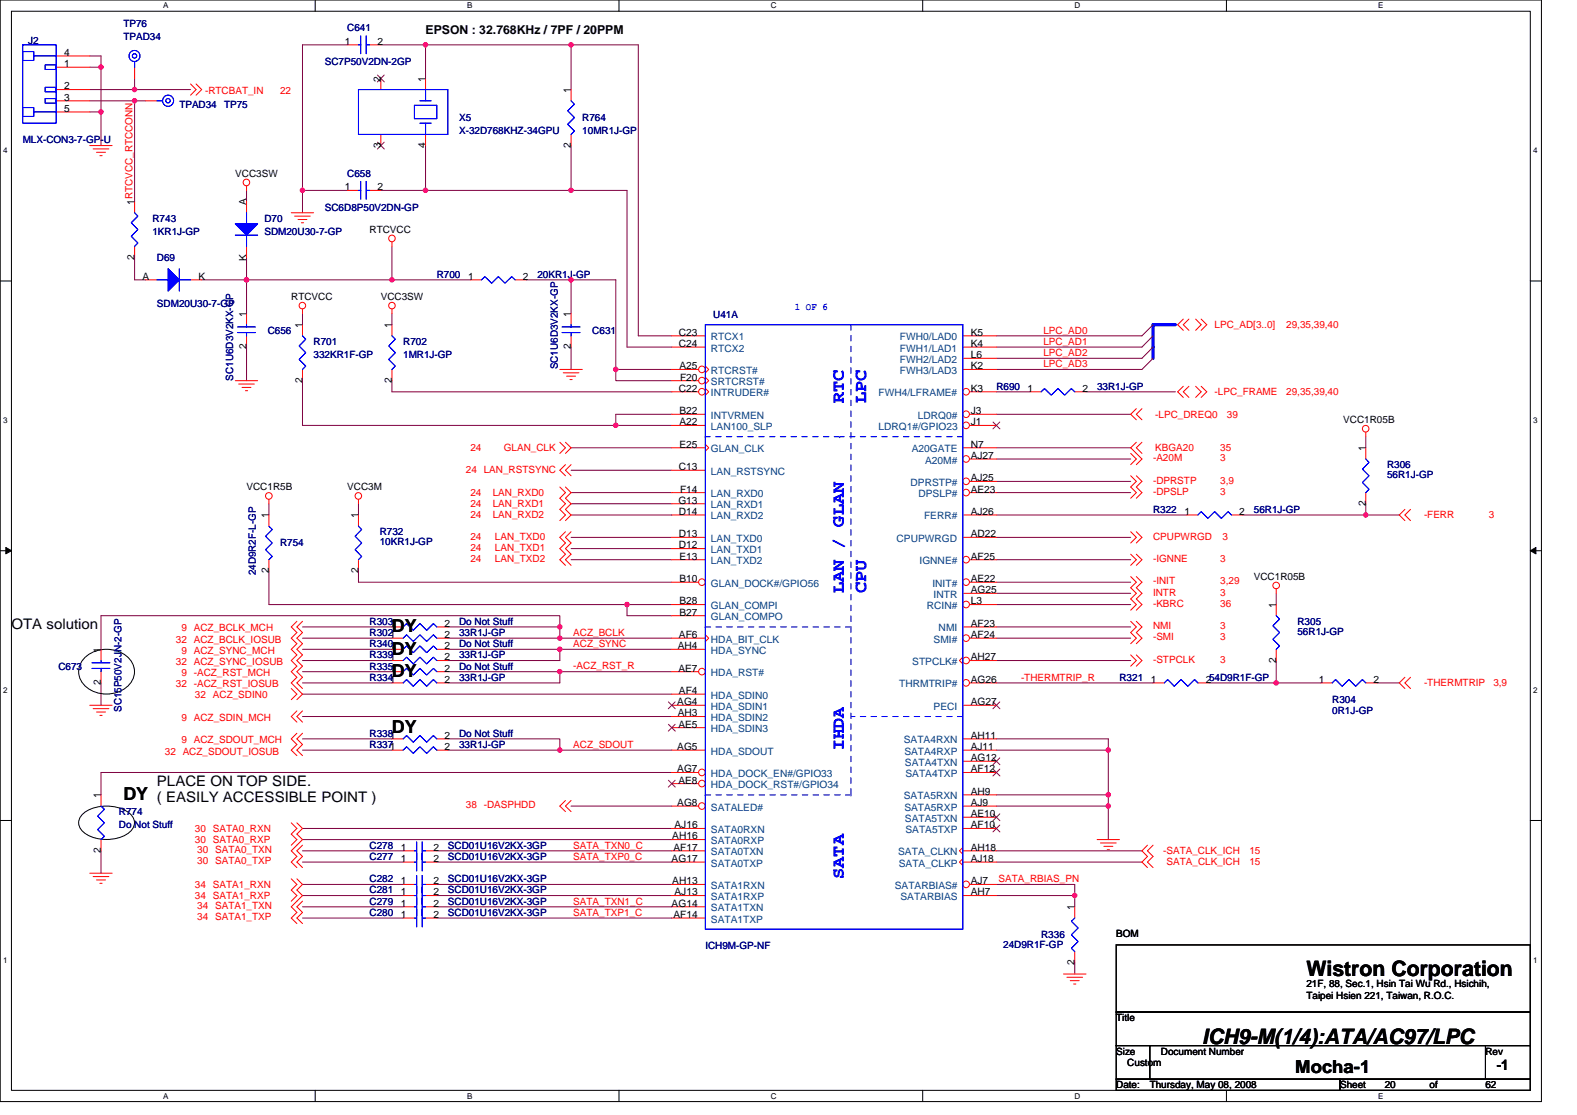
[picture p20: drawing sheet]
<svg xmlns="http://www.w3.org/2000/svg" width="297mm" height="210mm" viewBox="0 0 297 210" stroke-linecap="round" stroke-linejoin="round" font-family="sans-serif">
<defs><g id="words">
<g font-size="4">
<text x="246.1" y="183.8">Wistron Corporation</text>
<text x="226.5" y="196.6">ICH9-M(1/4):ATA/AC97/LPC</text>
</g>
<g font-size="3.4" fill="#00f">
<text x="158.9" y="75.9" transform="rotate(-90 158.9 75.9)">RTC</text>
<text x="163.1" y="75.9" transform="rotate(-90 163.1 75.9)">LPC</text>
<text x="158.9" y="111.7" transform="rotate(-90 158.9 111.7)">LAN / GLAN</text>
<text x="163.1" y="111.7" transform="rotate(-90 163.1 111.7)">CPU</text>
<text x="158.9" y="141.3" transform="rotate(-90 158.9 141.3)">IHDA</text>
<text x="158.9" y="165.5" transform="rotate(-90 158.9 165.5)">SATA</text>
</g>
<g font-size="3.4">
<text x="73.8" y="119.1">DY</text>
<text x="73.8" y="123.3">DY</text>
<text x="73.8" y="127.5">DY</text>
<text x="73.8" y="138">DY</text>
<text x="23.2" y="150.7">DY</text>
<text x="244" y="202.1">Mocha-1</text>
</g>
<g font-size="2.7">
<text x="2.2" y="118.4">OTA solution</text>
<text x="29.6" y="147.9">PLACE ON TOP SIDE.</text>
<text x="29.6" y="151.1">( EASILY ACCESSIBLE POINT )</text>
<text x="281.9" y="201.6">-1</text>
</g>
<text font-size="2.3" x="80.2" y="6.4">EPSON : 32.768KHz / 7PF / 20PPM</text>
<g font-size="1.9" fill="#000080">
<text x="23.2" y="5.1">TP76</text>
<text x="65.4" y="5.9">C641</text>
<text x="5.3" y="8.2">J2</text>
<text x="23.2" y="7.6">TPAD34</text>
<text x="61.2" y="12.2">SC7P50V2DN-2GP</text>
<text x="33.8" y="20.3">TPAD34</text>
<text x="42.2" y="20.3">TP75</text>
<text x="86.5" y="22.8">X5</text>
<text x="109.7" y="22.8">R764</text>
<text x="4.3" y="27">MLX-CON3-7-GP-U</text>
<text x="86.5" y="25.3">X-32D768KHZ-34GPU</text>
<text x="109.7" y="25.3">10MR1J-GP</text>
<text x="65.4" y="33.3">C658</text>
<text x="28.7" y="41.8">R743</text>
<text x="49.8" y="41.8">D70</text>
<text x="61.2" y="39.6">SC6D8P50V2DN-GP</text>
<text x="28.7" y="44.3">1KR1J-GP</text>
<text x="49.8" y="44.3">SDM20U30-7-GP</text>
<text x="29.6" y="49.1">D69</text>
<text x="82.3" y="52.3">R700</text>
<text x="101.2" y="52.3">20KR1J-GP</text>
<text x="29.6" y="57.8">SDM20U30-7-GP</text>
<text x="134.3" y="59.9">U41A</text>
<text x="50.4" y="62.8">C656</text>
<text x="59.1" y="64.9">R701</text>
<text x="75.9" y="64.9">R702</text>
<text x="111.6" y="62.8">C631</text>
<text x="43.9" y="71.7" transform="rotate(-90 43.9 71.7)">SC1U6D3V2KX-GP</text>
<text x="59.1" y="67.5">332KR1F-GP</text>
<text x="75.9" y="67.5">1MR1J-GP</text>
<text x="105.1" y="69.6" transform="rotate(-90 105.1 69.6)">SC1U6D3V2KX-GP</text>
<text x="187.7" y="73.4">R690</text>
<text x="206.6" y="73.4">33R1J-GP</text>
<text x="261.3" y="88.1">R306</text>
<text x="261.3" y="90">56R1J-GP</text>
<text x="71.5" y="100.8">R732</text>
<text x="217.2" y="96.6">R322</text>
<text x="236.2" y="96.6">56R1J-GP</text>
<text x="52.7" y="102.9">R754</text>
<text x="71.5" y="102.7">10KR1J-GP</text>
<text x="48.2" y="108.4" transform="rotate(-90 48.2 108.4)">24D9R2F-L-GP</text>
<text x="69.6" y="119.8">R3021</text>
<text x="69.6" y="117.6">R3031</text>
<text x="86.5" y="119.8">33R1J-GP</text>
<text x="86.5" y="117.6">Do Not Stuff</text>
<text x="244.4" y="117.6">R305</text>
<text x="244.4" y="119.5">56R1J-GP</text>
<text x="69.6" y="121.9">R3401</text>
<text x="69.6" y="124">R3391</text>
<text x="86.5" y="121.9">Do Not Stuff</text>
<text x="86.5" y="124">33R1J-GP</text>
<text x="11" y="126.1">C673</text>
<text x="69.6" y="128.2">R3341</text>
<text x="69.6" y="126.1">R3351</text>
<text x="86.5" y="128.2">33R1J-GP</text>
<text x="86.5" y="126.1">Do Not Stuff</text>
<text x="210.9" y="128.2">R321</text>
<text x="22.9" y="134.1" transform="rotate(-90 22.9 134.1)">SC15P50V2JN-2-GP</text>
<text x="250.9" y="132.4">R304</text>
<text x="250.9" y="134.5">0R1J-GP</text>
<text x="69.6" y="138.7">R3381</text>
<text x="69.6" y="140.8">R3371</text>
<text x="86.5" y="138.7">Do Not Stuff</text>
<text x="86.5" y="140.8">33R1J-GP</text>
<text x="22.4" y="153.5">R774</text>
<text x="22.4" y="156">Do Not Stuff</text>
<text x="69.6" y="161.9">C277</text>
<text x="69.6" y="159.8">C278</text>
<text x="84.4" y="161.9">SCD01U16V2KX-3GP</text>
<text x="84.4" y="159.8">SCD01U16V2KX-3GP</text>
<text x="69.6" y="166.1">C282</text>
<text x="84.4" y="166.1">SCD01U16V2KX-3GP</text>
<text x="69.6" y="170.3">C279</text>
<text x="69.6" y="172.5">C280</text>
<text x="69.6" y="168.3">C281</text>
<text x="84.4" y="170.3">SCD01U16V2KX-3GP</text>
<text x="84.4" y="172.5">SCD01U16V2KX-3GP</text>
<text x="84.4" y="168.3">SCD01U16V2KX-3GP</text>
<text x="132.9" y="178.8">ICH9M-GP-NF</text>
<text x="189" y="178.6">24D9R1F-GP</text>
<text x="196.1" y="176.7">R336</text>
</g>
<g font-size="1.9">
<text x="12.1" y="10.5">4</text>
<text x="65" y="8.4">1</text>
<text x="71.1" y="8.4">2</text>
<text x="12.1" y="12.6">1</text>
<text x="12.1" y="16.8">2</text>
<text x="71.7" y="15.4" transform="rotate(-90 71.7 15.4)">2</text>
<text x="80.1" y="15.4" transform="rotate(-90 80.1 15.4)">1</text>
<text x="107.5" y="17.5" transform="rotate(-90 107.5 17.5)">1</text>
<text x="12.1" y="19">3</text>
<text x="12.1" y="21.1">5</text>
<text x="71.7" y="27.9" transform="rotate(-90 71.7 27.9)">3</text>
<text x="80.1" y="27.9" transform="rotate(-90 80.1 27.9)">4</text>
<text x="107.5" y="27.9" transform="rotate(-90 107.5 27.9)">2</text>
<text x="44.3" y="33.3">VCC3SW</text>
<text x="65" y="35.8">1</text>
<text x="71.1" y="35.8">2</text>
<text x="25.3" y="38.6" transform="rotate(-90 25.3 38.6)">1RTCVCC_RTCCONN</text>
<text x="46.4" y="38.6" transform="rotate(-90 46.4 38.6)">A</text>
<text x="69.6" y="43.9">RTCVCC</text>
<text x="25.3" y="48.9" transform="rotate(-90 25.3 48.9)">2</text>
<text x="26.8" y="52.7">A</text>
<text x="37.4" y="52.7">K</text>
<text x="46.4" y="49.1" transform="rotate(-90 46.4 49.1)">K</text>
<text x="88.2" y="52.7">1</text>
<text x="98.5" y="52.7">2</text>
<text x="46.4" y="59.7" transform="rotate(-90 46.4 59.7)">1</text>
<text x="54.9" y="56.5">RTCVCC</text>
<text x="71.7" y="56.5">VCC3SW</text>
<text x="107.5" y="59.7" transform="rotate(-90 107.5 59.7)">1</text>
<text x="46.4" y="65.8" transform="rotate(-90 46.4 65.8)">2</text>
<text x="57" y="61.8" transform="rotate(-90 57 61.8)">1</text>
<text x="73.8" y="61.8" transform="rotate(-90 73.8 61.8)">1</text>
<text x="107.5" y="65.8" transform="rotate(-90 107.5 65.8)">2</text>
<text x="127.9" y="63.2">C23</text>
<text x="127.9" y="65.3">C24</text>
<text x="182.8" y="63.2">K5</text>
<text x="182.8" y="65.3">K4</text>
<text x="128" y="69.6">A25</text>
<text x="128.1" y="71.7">F20</text>
<text x="182.8" y="67.5">L6</text>
<text x="182.8" y="69.6">K2</text>
<text x="57" y="72.1" transform="rotate(-90 57 72.1)">2</text>
<text x="73.8" y="72.1" transform="rotate(-90 73.8 72.1)">2</text>
<text x="127.9" y="73.8">C22</text>
<text x="128" y="78">B22</text>
<text x="182.8" y="73.8">K3</text>
<text x="182.8" y="78">J3</text>
<text x="193.6" y="73.8">1</text>
<text x="203.9" y="73.8">2</text>
<text x="128" y="80.1">A22</text>
<text x="182.8" y="80.1">J1</text>
<text x="253" y="79.7">VCC1R05B</text>
<text x="127.9" y="88.5">C13</text>
<text x="128" y="84.3">E25</text>
<text x="182.8" y="84.3">N7</text>
<text x="182.8" y="86.4">AJ27</text>
<text x="257.2" y="85" transform="rotate(-90 257.2 85)">1</text>
<text x="46.4" y="92.4">VCC1R5B</text>
<text x="65.4" y="92.4">VCC3M</text>
<text x="127.8" y="94.8">G13</text>
<text x="128.1" y="92.8">F14</text>
<text x="182.8" y="92.8">AE23</text>
<text x="182.8" y="90.6">AJ25</text>
<text x="257.2" y="95.3" transform="rotate(-90 257.2 95.3)">2</text>
<text x="50.6" y="97.6" transform="rotate(-90 50.6 97.6)">1</text>
<text x="67.5" y="97.6" transform="rotate(-90 67.5 97.6)">1</text>
<text x="127.9" y="97">D14</text>
<text x="127.9" y="101.2">D13</text>
<text x="182.8" y="97">AJ26</text>
<text x="182.8" y="101.2">AD22</text>
<text x="223.1" y="97">1</text>
<text x="233.4" y="97">2</text>
<text x="50.6" y="107.9" transform="rotate(-90 50.6 107.9)">2</text>
<text x="67.5" y="107.9" transform="rotate(-90 67.5 107.9)">2</text>
<text x="127.9" y="103.3">D12</text>
<text x="128" y="105.4">E13</text>
<text x="182.8" y="105.4">AF25</text>
<text x="128" y="109.6">B10</text>
<text x="128" y="113.8">B28</text>
<text x="182.8" y="113.8">L3</text>
<text x="182.8" y="111.7">AG25</text>
<text x="182.8" y="109.6">AE22</text>
<text x="236.2" y="109.2">VCC1R05B</text>
<text x="83.8" y="118">2</text>
<text x="128" y="115.9">B27</text>
<text x="182.8" y="118">AF23</text>
<text x="240.4" y="114.5" transform="rotate(-90 240.4 114.5)">1</text>
<text x="19" y="122.9" transform="rotate(-90 19 122.9)">1</text>
<text x="83.8" y="122.3">2</text>
<text x="83.8" y="120.2">2</text>
<text x="83.8" y="124.4">2</text>
<text x="127.7" y="122.3">AH4</text>
<text x="127.9" y="120.2">AF6</text>
<text x="182.8" y="124.4">AH27</text>
<text x="182.8" y="120.2">AF24</text>
<text x="240.4" y="124.8" transform="rotate(-90 240.4 124.8)">2</text>
<text x="19" y="129" transform="rotate(-90 19 129)">2</text>
<text x="83.8" y="128.6">2</text>
<text x="83.8" y="126.5">2</text>
<text x="127.8" y="126.5">AE7</text>
<text x="127.9" y="130.7">AF4</text>
<text x="182.8" y="128.6">AG26</text>
<text x="216.8" y="128.6">1</text>
<text x="227.1" y="128.6">254D9R1F-GP</text>
<text x="248.4" y="128.6">1</text>
<text x="258.7" y="128.6">2</text>
<text x="127.6" y="132.8">AG4</text>
<text x="127.7" y="134.9">AH3</text>
<text x="127.8" y="137">AE5</text>
<text x="182.8" y="132.8">AG27</text>
<text x="83.8" y="139.1">2</text>
<text x="83.8" y="141.2">2</text>
<text x="127.6" y="141.2">AG5</text>
<text x="182.8" y="143.3">AG12</text>
<text x="182.8" y="141.2">AJ11</text>
<text x="182.8" y="139.1">AH11</text>
<text x="127.6" y="145.5">AG7</text>
<text x="127.8" y="147.6">AE8</text>
<text x="182.8" y="149.7">AH9</text>
<text x="182.8" y="145.5">AF12</text>
<text x="19" y="150.3" transform="rotate(-90 19 150.3)">1</text>
<text x="127" y="156">AJ16</text>
<text x="127.6" y="151.8">AG8</text>
<text x="182.8" y="153.9">AE10</text>
<text x="182.8" y="151.8">AJ9</text>
<text x="182.8" y="156">AF10</text>
<text x="19" y="160.7" transform="rotate(-90 19 160.7)">2</text>
<text x="75.5" y="160.2">1</text>
<text x="81.6" y="160.2">2</text>
<text x="126.6" y="158.1">AH16</text>
<text x="126.8" y="160.2">AF17</text>
<text x="182.8" y="160.2">AH18</text>
<text x="75.5" y="162.3">1</text>
<text x="75.5" y="166.5">1</text>
<text x="81.6" y="162.3">2</text>
<text x="81.6" y="166.5">2</text>
<text x="126.5" y="162.3">AG17</text>
<text x="126.6" y="166.5">AH13</text>
<text x="182.8" y="166.5">AJ7</text>
<text x="182.8" y="162.3">AJ18</text>
<text x="75.5" y="170.8">1</text>
<text x="75.5" y="172.9">1</text>
<text x="75.5" y="168.6">1</text>
<text x="81.6" y="170.8">2</text>
<text x="81.6" y="172.9">2</text>
<text x="81.6" y="168.6">2</text>
<text x="126.5" y="170.8">AG14</text>
<text x="126.8" y="172.9">AF14</text>
<text x="127" y="168.6">AJ13</text>
<text x="182.8" y="168.6">AH7</text>
<text x="202.4" y="171.4" transform="rotate(-90 202.4 171.4)">1</text>
<text x="210.2" y="176.5">BOM</text>
<text x="202.4" y="181.7" transform="rotate(-90 202.4 181.7)">2</text>
<text x="246.1" y="185.9">21F, 88, Sec.1, Hsin Tai Wu Rd., Hsichih,</text>
<text x="246.1" y="188.1">Taipei Hsien 221, Taiwan, R.O.C.</text>
<text x="210.2" y="192.3">Title</text>
<text x="210.2" y="198.6">Size</text>
<text x="212.3" y="200.7">Custom</text>
<text x="218.7" y="198.6">Document Number</text>
<text x="279.8" y="198.6">Rev</text>
<text x="210.2" y="204.9">Date:</text>
<text x="216.6" y="204.9">Thursday, May 08, 2008</text>
<text x="252.4" y="204.9">Sheet</text>
<text x="260.8" y="204.9">20</text>
<text x="269.3" y="204.9">of</text>
<text x="279.8" y="204.9">62</text>
</g>
<g font-size="1.9" fill="#f00">
<text x="38.6" y="17.7">-RTCBAT_IN</text>
<text x="52.7" y="17.7">22</text>
<text x="196.5" y="64.9">LPC_AD1</text>
<text x="196.5" y="62.8">LPC_AD0</text>
<text x="228.8" y="61.8">LPC_AD[3..0]</text>
<text x="242.3" y="61.8">29,35,39,40</text>
<text x="196.5" y="69.2">LPC_AD3</text>
<text x="196.5" y="67.1">LPC_AD2</text>
<text x="228.8" y="74.4">-LPC_FRAME</text>
<text x="242.3" y="74.4">29,35,39,40</text>
<text x="217.6" y="78.7">-LPC_DREQ0</text>
<text x="231.1" y="78.7">39</text>
<text x="87.8" y="89">24 LAN_RSTSYNC</text>
<text x="88.6" y="85">24</text>
<text x="94.9" y="85">GLAN_CLK</text>
<text x="217.2" y="86.9">-A20M</text>
<text x="217.6" y="85">KBGA20</text>
<text x="229.8" y="86.9">3</text>
<text x="229.8" y="85">35</text>
<text x="88.6" y="93.4">24</text>
<text x="88.6" y="95.5">24</text>
<text x="92.8" y="93.4">LAN_RXD0</text>
<text x="92.8" y="95.5">LAN_RXD1</text>
<text x="217.2" y="91.1">-DPRSTP</text>
<text x="217.2" y="93.2">-DPSLP</text>
<text x="229.8" y="93.2">3</text>
<text x="229.8" y="91.1">3,9</text>
<text x="88.6" y="97.6">24</text>
<text x="88.6" y="101.6">24</text>
<text x="92.8" y="97.6">LAN_RXD2</text>
<text x="93.2" y="101.6">LAN_TXD0</text>
<text x="217.2" y="101.6">CPUPWRGD</text>
<text x="230.3" y="101.6">3</text>
<text x="268.2" y="97.6">-FERR</text>
<text x="280.4" y="97.6">3</text>
<text x="88.6" y="103.7">24</text>
<text x="88.6" y="105.9">24</text>
<text x="93.2" y="103.7">LAN_TXD1</text>
<text x="93.2" y="105.9">LAN_TXD2</text>
<text x="217.2" y="105.9">-IGNNE</text>
<text x="229.8" y="105.9">3</text>
<text x="217.2" y="112.2">INTR</text>
<text x="217.2" y="110.1">-INIT</text>
<text x="229.8" y="112.2">3</text>
<text x="229.8" y="110.1">3,29</text>
<text x="34.2" y="118.9">9 ACZ_BCLK_MCH</text>
<text x="108" y="119.8">ACZ_BCLK</text>
<text x="217.2" y="118.5">NMI</text>
<text x="217.2" y="114.3">-KBRC</text>
<text x="229.8" y="114.3">36</text>
<text x="229.8" y="118.5">3</text>
<text x="33.1" y="125.2">32 ACZ_SYNC_IOSUB</text>
<text x="33.1" y="121">32 ACZ_BCLK_IOSUB</text>
<text x="34.2" y="123.1">9 ACZ_SYNC_MCH</text>
<text x="108" y="121.9">ACZ_SYNC</text>
<text x="217.2" y="124.8">-STPCLK</text>
<text x="217.2" y="120.6">-SMI</text>
<text x="229.8" y="124.8">3</text>
<text x="229.8" y="120.6">3</text>
<text x="33.1" y="129.5">32 -ACZ_RST_IOSUB</text>
<text x="34.2" y="127.4">9 -ACZ_RST_MCH</text>
<text x="36.7" y="131.4">32 ACZ_SDIN0</text>
<text x="108" y="126.1">-ACZ_RST_R</text>
<text x="192.3" y="128.2">-THERMTRIP_R</text>
<text x="268.2" y="129.2">-THERMTRIP</text>
<text x="281.3" y="129.2">3,9</text>
<text x="34.2" y="135.8">9 ACZ_SDIN_MCH</text>
<text x="31" y="142.1">32 ACZ_SDOUT_IOSUB</text>
<text x="34.2" y="140">9 ACZ_SDOUT_MCH</text>
<text x="108" y="140.8">ACZ_SDOUT</text>
<text x="87.8" y="152.2">38 -DASPHDD</text>
<text x="36.7" y="158.8">30 SATA0_RXP</text>
<text x="36.7" y="156.7">30 SATA0_RXN</text>
<text x="37.1" y="160.7">30 SATA0_TXN</text>
<text x="108" y="159.8">SATA_TXN0_C</text>
<text x="108" y="161.9">SATA_TXP0_C</text>
<text x="219.1" y="160.9">-SATA_CLK_ICH</text>
<text x="235.3" y="160.9">15</text>
<text x="36.7" y="167.2">34 SATA1_RXN</text>
<text x="37.1" y="162.8">30 SATA0_TXP</text>
<text x="188.1" y="166.1">SATA_RBIAS_PN</text>
<text x="219.7" y="163">SATA_CLK_ICH</text>
<text x="235.3" y="163">15</text>
<text x="36.7" y="169.3">34 SATA1_RXP</text>
<text x="37.1" y="171.2">34 SATA1_TXN</text>
<text x="37.1" y="173.3">34 SATA1_TXP</text>
<text x="108" y="170.3">SATA_TXN1_C</text>
<text x="108" y="172.5">SATA_TXP1_C</text>
</g>
<text font-size="1.9" fill="#00f" x="149.7" y="58.5">1 OF 6</text>
<g font-size="1.9" fill="#004080">
<text x="133.9" y="64.1">RTCX1</text>
<text x="169.5" y="64.1">FWH0/LAD0</text>
<text x="133.9" y="66.2">RTCX2</text>
<text x="133.9" y="70.4">RTCRST#</text>
<text x="169.5" y="66.2">FWH1/LAD1</text>
<text x="169.5" y="68.3">FWH2/LAD2</text>
<text x="169.5" y="70.4">FWH3/LAD3</text>
<text x="133.9" y="74.6">INTRUDER#</text>
<text x="133.9" y="72.5">SRTCRST#</text>
<text x="165.5" y="74.6">FWH4/LFRAME#</text>
<text x="133.9" y="78.9">INTVRMEN</text>
<text x="133.9" y="81">LAN100_SLP</text>
<text x="165.5" y="81">LDRQ1#/GPIO23</text>
<text x="172.9" y="78.9">LDRQ0#</text>
<text x="133.9" y="85.2">GLAN_CLK</text>
<text x="133.9" y="89.4">LAN_RSTSYNC</text>
<text x="171.7" y="85.2">A20GATE</text>
<text x="174.3" y="87.3">A20M#</text>
<text x="133.9" y="93.6">LAN_RXD0</text>
<text x="133.9" y="95.7">LAN_RXD1</text>
<text x="171.5" y="91.5">DPRSTP#</text>
<text x="173" y="93.6">DPSLP#</text>
<text x="133.9" y="97.8">LAN_RXD2</text>
<text x="174.1" y="97.8">FERR#</text>
<text x="133.9" y="102">LAN_TXD0</text>
<text x="133.9" y="104.2">LAN_TXD1</text>
<text x="133.9" y="106.3">LAN_TXD2</text>
<text x="168.9" y="102">CPUPWRGD</text>
<text x="173.2" y="106.3">IGNNE#</text>
<text x="133.9" y="110.5">GLAN_DOCK#/GPIO56</text>
<text x="175.6" y="110.5">INIT#</text>
<text x="175.8" y="112.6">INTR</text>
<text x="133.9" y="116.8">GLAN_COMPO</text>
<text x="133.9" y="114.7">GLAN_COMPI</text>
<text x="174.6" y="114.7">RCIN#</text>
<text x="176.8" y="118.9">NMI</text>
<text x="133.9" y="121">HDA_BIT_CLK</text>
<text x="133.9" y="123.1">HDA_SYNC</text>
<text x="171.8" y="125.2">STPCLK#</text>
<text x="175.8" y="121">SMI#</text>
<text x="133.9" y="127.3">HDA_RST#</text>
<text x="133.9" y="131.6">HDA_SDIN0</text>
<text x="169.4" y="129.5">THRMTRIP#</text>
<text x="133.9" y="133.7">HDA_SDIN1</text>
<text x="133.9" y="135.8">HDA_SDIN2</text>
<text x="133.9" y="137.9">HDA_SDIN3</text>
<text x="175.8" y="133.7">PECI</text>
<text x="133.9" y="142.1">HDA_SDOUT</text>
<text x="170.2" y="140">SATA4RXN</text>
<text x="170.3" y="142.1">SATA4RXP</text>
<text x="133.9" y="146.3">HDA_DOCK_EN#/GPIO33</text>
<text x="133.9" y="148.4">HDA_DOCK_RST#/GPIO34</text>
<text x="170.5" y="144.2">SATA4TXN</text>
<text x="170.6" y="146.3">SATA4TXP</text>
<text x="133.9" y="152.7">SATALED#</text>
<text x="170.2" y="150.5">SATA5RXN</text>
<text x="170.3" y="152.7">SATA5RXP</text>
<text x="170.5" y="154.7">SATA5TXN</text>
<text x="133.9" y="156.9">SATA0RXN</text>
<text x="133.9" y="159">SATA0RXP</text>
<text x="133.9" y="161.1">SATA0TXN</text>
<text x="169.2" y="161.1">SATA_CLKN</text>
<text x="170.6" y="156.9">SATA5TXP</text>
<text x="133.9" y="163.2">SATA0TXP</text>
<text x="133.9" y="167.4">SATA1RXN</text>
<text x="168.5" y="167.4">SATARBIAS#</text>
<text x="169.3" y="163.2">SATA_CLKP</text>
<text x="133.9" y="169.5">SATA1RXP</text>
<text x="133.9" y="171.6">SATA1TXN</text>
<text x="133.9" y="173.7">SATA1TXP</text>
<text x="169.6" y="169.5">SATARBIAS</text>
</g>
<g font-size="1.5">
<text x="30.8" y="1.6">A</text>
<text x="88" y="1.6">B</text>
<text x="145.2" y="1.6">C</text>
<text x="202.4" y="1.6">D</text>
<text x="259.6" y="1.6">E</text>
<text x=".6" y="28.9">4</text>
<text x="288.8" y="28.9">4</text>
<text x=".6" y="79.7">3</text>
<text x="288.8" y="79.7">3</text>
<text x=".6" y="130.5">2</text>
<text x="288.8" y="130.5">2</text>
<text x=".6" y="181.3">1</text>
<text x="288.8" y="181.3">1</text>
<text x="30.8" y="206.9">A</text>
<text x="88" y="206.9">B</text>
<text x="145.2" y="206.9">C</text>
<text x="202.4" y="206.9">D</text>
<text x="259.6" y="206.9">E</text>
</g>
</g></defs>
<path d="M0 0h290.3v207.5h-290.3zM2.2 2.1h286v203.2h-286z" fill="none" stroke="#000" stroke-width=".19"/>
<g fill="#fff">
<path d="M30.7 .2h1v1.7h-1z"/>
<path d="M30.7 205.5h1v1.7h-1z"/>
</g>
<path d="M59.4 0v2.1M59.4 205.3v2.2" fill="none" stroke="#000" stroke-width=".19"/>
<g fill="#fff">
<path d="M88 .2h1v1.7h-1z"/>
<path d="M88 205.5h1v1.7h-1z"/>
</g>
<path d="M116.6 0v2.1M116.6 205.3v2.2" fill="none" stroke="#000" stroke-width=".19"/>
<g fill="#fff">
<path d="M145.2 .2h1.1v1.7h-1.1z"/>
<path d="M145.2 205.5h1.1v1.7h-1.1z"/>
</g>
<path d="M173.8 0v2.1M173.8 205.3v2.2" fill="none" stroke="#000" stroke-width=".19"/>
<g fill="#fff">
<path d="M202.4 .2h1.1v1.7h-1.1z"/>
<path d="M202.4 205.5h1.1v1.7h-1.1z"/>
</g>
<path d="M231 0v2.1M231 205.3v2.2" fill="none" stroke="#000" stroke-width=".19"/>
<g fill="#fff">
<path d="M259.6 .2h1v1.7h-1z"/>
<path d="M259.6 205.5h1v1.7h-1z"/>
<path d="M.6 27.5h.8v1.7h-.8z"/>
<path d="M288.8 27.5h.8v1.7h-.8z"/>
<path d="M.6 78.3h.8v1.7h-.8z"/>
<path d="M288.8 78.3h.8v1.7h-.8z"/>
</g>
<path d="M0 52.9h2.2M288.2 52.9h2.2" fill="none" stroke="#000" stroke-width=".19"/>
<g fill="#fff">
<path d="M.6 129.1h.8v1.7h-.8z"/>
<path d="M288.8 129.1h.8v1.7h-.8z"/>
</g>
<path d="M0 103.7h2.2M288.2 103.7h2.2" fill="none" stroke="#000" stroke-width=".19"/>
<path d="M1.1 103.1l1.1 .6-1.1 .6zM288.2 103.7l1.1-.6v1.2z" fill="#000" stroke="#000" stroke-width=".19"/>
<g fill="#fff">
<path d="M.6 179.9h.8v1.7h-.8z"/>
<path d="M288.8 179.9h.8v1.7h-.8z"/>
</g>
<path d="M16 123.8a5.9 5.9 0 0 1 9 1.2 3.9 3.9 0 0 1-2.3 5.1 5.8 5.8 0 0 1-7.6-2.1 3.6 3.6 0 0 1 .9-4.2zM0 154.5h2.2M15.5 153.4a7.4 7.4 0 0 1 9.1 0 2.2 2.2 0 0 1-.5 3.6 7.5 7.5 0 0 1-8.6-.5 2.11 2.11 0 0 1 0-3.1zM288.2 154.5h2.2M210.2 177.9h78v12.7h-78zM210.2 190.6h78v6.3h-78zM210.2 196.9h6.4v6.3h-6.4zM216.6 196.9h63.2v6.3h-63.2zM279.8 196.9h8.4v6.3h-8.4zM210.2 203.2h42.2v2.1h-42.2zM252.4 203.2h35.8v2.1h-35.8z" fill="none" stroke="#000" stroke-width=".19"/>
<g fill="none" stroke="#800040" stroke-width=".19">
<path d="M16.9 10.5h2.1v10.6M16.9 12.7h2.1M16.9 16.9h8.5M16.9 19h8.5M25.4 14.8v2.1M25.4 19h2M25.4 16.9h10.5M25.4 19v19M65.4 8.4h-8.4v27.5M71.7 8.4h8.5M80.2 8.4v6.4M80.2 8.4h40v54.8h6.3"/>
<path d="M107.6 8.4v8.5M16.9 21.1h2.1M19 21.1v6.3M46.4 35.9v2.1M57 35.9h8.4M57 35.9v4.2M71.7 35.9h8.5M80.2 27.4v8.5M80.2 35.9h27.4M107.6 27.4v8.5M107.6 35.9h10.5v29.5h8.4M25.4 48.5v4.2h2"/>
<path d="M38 52.7h8.4M46.4 52.7v6.3M46.4 48.5v4.2M46.4 52.7h27.4M57 59v2.2M73.8 46.4v6.3M73.8 52.7h14.8M73.8 59v2.2M99.1 52.7h8.5M107.6 52.7v6.3M107.6 52.7h8.4v16.9M46.4 65.4v6.3"/>
<path d="M57 71.7v8.4h59M73.8 71.7v2.1h52.7M107.6 65.4v4.2M116 69.6h10.5M116 69.6v2.1h10.5M126.5 78h-10.5v2.1M187.7 73.8h6.3M187.7 78h25.3M204.6 73.8h16.8M217.2 63.2l-2.1 2.2h-27.4M217.2 61.2l-2.1 2h-27.4M217.2 67.5l-2.1 2.1h-27.4"/>
<path d="M217.2 65.4l-2.1 2.1h-27.4M50.6 94.9v2.1M67.5 94.9v2.1M107.6 84.3h18.9M107.6 88.6h18.9M107.6 92.8h18.9M107.6 94.9h18.9M107.6 97h18.9M116 80.1h10.5M187.7 97h35.8M187.7 86.4h25.3M187.7 84.3h25.3"/>
<path d="M187.7 90.7h25.3M187.7 92.8h25.3M234.1 97h23.2M257.3 82.2v2.1M257.3 94.9v2.1M257.3 97h6.3M50.6 107.5v6.4h67.5M57 118.1h16.8M67.5 107.5v2.1h59M84.4 118.1h21M105.4 118.1v-2.1h-86.4v6.3M105.4 118.1v2.1"/>
<path d="M107.6 103.3h18.9M107.6 105.4h18.9M107.6 101.2h18.9M118.1 113.9v2.1h8.4M118.1 113.9h8.4M187.7 118.1h25.3M187.7 113.9h25.3M187.7 111.7h25.3M187.7 109.6h25.3M187.7 105.4h25.3M187.7 101.2h25.3M240.4 111.7v2.2"/>
<path d="M19 128.6v4.2M57 130.7h69.5M57 134.9h69.5M57 126.5h16.8M57 124.4h16.8M57 122.3h16.8M57 120.2h16.8M57 139.1h16.8M57 128.6h16.8M84.4 139.1h21v2.2M84.4 120.2h21M84.4 122.3h21"/>
<path d="M84.4 126.5h21M105.4 122.3h21.1M105.4 126.5h21.1M105.4 126.5v2.1h-21M105.4 122.3v2.1h-21M105.4 120.2h21.1M187.7 139.1h21.1v2.2h-21.1M187.7 128.6h29.5M187.7 124.4h25.3M187.7 120.2h25.3M240.4 124.4v4.2h-12.7M240.4 128.6h8.4"/>
<path d="M259.4 128.6h4.2M57 141.3h16.8M57 156h69.5M57 158.1h69.5M84.4 141.3h21M105.4 141.3h21.1M107.6 151.8h18.9M126.5 145.5h-107.5v4.2M208.8 141.3v8.4h-21.1M208.8 149.7v2.1h-21.1M208.8 151.8v6.3M19 160.2v4.2"/>
<path d="M57 166.6h18.9M57 168.7h18.9M57 170.8h18.9M57 172.9h18.9M57 160.2h18.9M57 162.3h18.9M82.3 166.6h44.2M82.3 168.7h44.2M82.3 162.3h44.2M82.3 170.8h44.2M82.3 172.9h44.2M82.3 160.2h44.2"/>
<path d="M187.7 166.6h14.7v2.1M187.7 160.2h27.4M187.7 162.3h27.4M187.7 168.7h14.7M202.4 168.7v2.1M202.4 181.3v2.1"/>
</g>
<g fill="#f0f" stroke="#f0f" stroke-width=".19">
<circle cx="107.6" cy="8.4" r=".42"/>
<circle cx="80.1" cy="8.4" r=".42"/>
<circle cx="107.6" cy="35.8" r=".42"/>
<circle cx="80.1" cy="35.8" r=".42"/>
<circle cx="57" cy="35.8" r=".42"/>
<circle cx="257.2" cy="97" r=".42"/>
<circle cx="116" cy="80.1" r=".42"/>
<circle cx="118.1" cy="113.8" r=".42"/>
<circle cx="105.4" cy="118.1" r=".42"/>
<circle cx="105.4" cy="120.2" r=".42"/>
<circle cx="105.4" cy="122.3" r=".42"/>
<circle cx="105.4" cy="141.3" r=".42"/>
<circle cx="105.4" cy="126.5" r=".42"/>
<circle cx="202.4" cy="168.6" r=".42"/>
<circle cx="116" cy="69.6" r=".42"/>
<circle cx="46.4" cy="52.7" r=".42"/>
<circle cx="107.6" cy="52.7" r=".42"/>
<circle cx="25.3" cy="19" r=".42"/>
<circle cx="73.8" cy="52.7" r=".42"/>
<circle cx="240.4" cy="128.6" r=".42"/>
<circle cx="19" cy="12.6" r=".42"/>
<circle cx="19" cy="21.1" r=".42"/>
<circle cx="25.3" cy="16.9" r=".42"/>
<circle cx="208.7" cy="151.8" r=".42"/>
<circle cx="208.7" cy="141.3" r=".42"/>
<circle cx="208.7" cy="149.7" r=".42"/>
</g>
<path d="M221.4 61.2h-4.2v6.3" fill="none" stroke="#00f" stroke-width=".61"/>
<g fill="none" stroke="#f00" stroke-width=".19">
<path d="M27.4 19h2.2M35.9 15.8l1 1.1-1 1M36.9 15.8l1.1 1.1-1.1 1M71.7 14.8v2.1M80.2 14.8v2.1M16.9 27.4h4.2M17.5 28h3M18.2 28.7h1.7M18.8 29.3h.4M25.4 38v2.1M46.4 38v2.1M46.4 35v.9"/>
<path d="M65.4 35.9h2.1M69.6 35.9h2.1M71.7 25.3v2.1M80.2 25.3v2.1M25.4 46.4v2.1M27.4 52.7h2.2M35.9 52.7h2.1M46.4 46.4v2.1M54.9 40.1h4.2M55.5 40.7h2.9M56.1 41.3h1.7M56.8 42h.4"/>
<path d="M57 58.2v.8M73.8 58.2v.8M73.8 45.6v.8M44.3 71.7h4.2M45 72.3h2.9M45.6 73h1.7M46.2 73.6h.4M57 61.2v2M57 69.6v2.1M105.4 69.6h4.3M106.1 70.2h2.9M106.7 70.8h1.7"/>
<path d="M107.4 71.5h.4M126.5 63.2h6.4M126.5 65.4h6.4M126.5 78h6.4M132.9 73.2l.6 .6-.6 .6M214 77l-1 1 1 1.1M215.1 77l-1.1 1 1.1 1.1M222.9 60.1l-1.1 1.1 1.1 1M222.9 72.7l-1.1 1.1 1.1 1M223.9 60.1l-1 1.1 1 1M223.9 72.7l-1 1.1 1 1M225.2 60.1l1 1.1-1 1"/>
<path d="M225.2 72.7l1 1.1-1 1M226.2 60.1l1.1 1.1-1.1 1M226.2 72.7l1.1 1.1-1.1 1M50.6 94v.9M67.5 94v.9M105.4 83.3l1.1 1-1.1 1.1M105.4 91.7l1.1 1.1-1.1 1 1.1 1.1-1.1 1 1.1 1.1-1.1 1M106.5 83.3l1.1 1-1.1 1.1M106.5 91.7l1.1 1.1-1.1 1 1.1 1.1-1.1 1 1.1 1.1-1.1 1M106.5 87.5l-1.1 1.1 1.1 1M107.6 87.5l-1.1 1.1 1.1 1M213 85.4l1 1-1 1.1"/>
<path d="M213 89.6l1 1.1-1 1 1 1.1-1 1M214 89.6l1.1 1.1-1.1 1 1.1 1.1-1.1 1M214 83.3l-1 1 2.1 2.1-1.1 1.1M215.1 83.3l-1.1 1 1.1 1.1M223.5 97h2.1M231.9 97h2.2M257.3 84.3v2.1M257.3 92.8v2.1M257.3 81.4v.8M264.6 95.9l-1 1.1 1 1M265.7 95.9l-1.1 1.1 1.1 1M55.9 117l-1 1.1 1 1-1 1.1 1 1-1 1.1 1 1-1 1.1 1 1.1-1 1 1 1.1-1 1 2.1 2.1-1.1 1.1"/>
<path d="M57 117l-1.1 1.1 1.1 1-1.1 1.1 1.1 1-1.1 1.1 1.1 1-1.1 1.1 1.1 1.1-1.1 1 1.1 1.1-1.1 1 1.1 1.1M106.5 100.1l-1.1 1.1 1.1 1.1-1.1 1 1.1 1.1-1.1 1 1.1 1.1M107.6 100.1l-1.1 1.1 1.1 1.1-1.1 1 1.1 1.1-1.1 1 1.1 1.1M213 117l1 1.1-1 1 1 1.1-1 1M213 108.6l1 1-1 1.1 1 1-1 1.1 1 1.1-1 1M213 104.4l1 1-1 1.1M213 100.1l1 1.1-1 1.1M214 117l1.1 1.1-1.1 1 1.1 1.1-1.1 1M214 108.6l1.1 1-1.1 1.1 1.1 1-1.1 1.1 1.1 1.1-1.1 1M214 104.4l1.1 1-1.1 1.1M214 100.1l1.1 1.1-1.1 1.1M240.4 110.9v.8"/>
<path d="M16.9 132.8h4.2M17.5 133.5h3M18.2 134.1h1.7M18.8 134.7h.4M54.9 129.7l1 1-1 1.1M55.9 138.1l-1 1 1 1.1-1 1.1 1 1M55.9 133.9l-1 1 1 1.1M57 138.1l-1.1 1 1.1 1.1-1.1 1.1 1.1 1M57 133.9l-1.1 1 1.1 1.1M73.8 139.1h2.1M73.8 122.3h2.1M73.8 128.6h2.1"/>
<path d="M73.8 120.2h2.1M82.3 139.1h2.1M82.3 122.3h2.1M82.3 128.6h2.1M82.3 120.2h2.1M213 123.3l1 1.1-1 1.1M214 123.3l1.1 1.1-1.1 1.1M217.2 128.6h2.1M225.6 128.6h2.1M248.8 128.6h2.1M257.3 128.6h2.1M264.6 127.6l-1 1 1 1.1"/>
<path d="M265.7 127.6l-1.1 1 1.1 1.1M19 149.7v2.1M19 158.1v2.1M54.9 155l1 1-1 1.1 1 1-1 1.1M55.9 155l1.1 1-1.1 1.1 1.1 1-2.1 2.1 1 1.1-1 1 1 1.1M57 159.2l-1.1 1 1.1 1.1-1.1 1 1.1 1.1M106.5 150.7l-1.1 1.1 1.1 1M107.6 150.7l-1.1 1.1 1.1 1M206.6 158.1h4.3M207.3 158.7h2.9M207.9 159.4h1.7M216.1 159.2l-1 1 1 1.1-1 1 1 1.1"/>
<path d="M217.2 159.2l-1.1 1 1.1 1.1-1.1 1 1.1 1.1M16.9 164.4h4.2M17.5 165.1h3M18.2 165.7h1.7M18.8 166.3h.4M54.9 165.5l1 1.1-1 1 1 1.1-1 1M55.9 165.5l1.1 1.1-1.1 1 1.1 1.1-2.1 2.1 1 1-1 1.1 1 1M57 169.7l-1.1 1.1 1.1 1-1.1 1.1 1.1 1M75.9 170.8h2.2M75.9 162.3h2.2M75.9 172.9h2.2M80.2 170.8h2.1"/>
<path d="M80.2 162.3h2.1M80.2 172.9h2.1M202.4 170.8v2.1M202.4 179.2v2.1M208.6 160h.4M200.3 183.4h4.3M201 184h2.9M201.6 184.7h1.7M202.2 185.3h.4"/>
<circle cx="46.4" cy="34.4" r=".62"/>
<circle cx="57" cy="57.6" r=".62"/>
<circle cx="73.8" cy="44.9" r=".62"/>
<circle cx="73.8" cy="57.6" r=".62"/>
<circle cx="50.6" cy="93.4" r=".62"/>
<circle cx="67.5" cy="93.4" r=".62"/>
<circle cx="257.2" cy="80.7" r=".62"/>
<circle cx="240.4" cy="110.3" r=".62"/>
</g>
<g fill="#00f" stroke="#00f" stroke-width=".19">
<path d="M31.7 50.6l2.1 2.1-2.1 2.1z" fill-rule="evenodd"/>
<path d="M31.7 50.6l2.1 2.1-2.1 2.1z" fill-rule="evenodd"/>
<path d="M44.3 42.2h4.2l-2.1 2.1z" fill-rule="evenodd"/>
<path d="M44.3 42.2h4.2l-2.1 2.1z" fill-rule="evenodd"/>
</g>
<g fill="none" stroke="#00f" stroke-width=".19">
<path d="M29.6 19h1M67.5 16.9h16.9v8.4h-16.9zM78.1 19.8h4.2v2.6h-4.2zM79.1 19h2.1M80.2 16.9v2.1M67.5 35.9h.4M67.9 34.2v3.3M69 34.2v3.3M69 35.9h.6M79.1 23.2h2.1M80.2 23.2v2.1M25.4 40.1l.6 .6-1.3 1.3 1.3 1.2-1.3 1.3 1.3 1.3-.6 .6"/>
<path d="M29.6 52.7h2.1M33.8 50.6v4.2M33.8 52.7h2.1M44.3 44.3h4.2M46.4 40.1v2.1M46.4 44.3v2.1M57 63.2l.6 .7-1.3 1.3 1.3 1.2-1.3 1.3 1.3 1.2-.6 .7M225.6 97l.6-.6 1.3 1.2 1.3-1.2 1.3 1.2 1.2-1.2 .6 .6M257.3 86.4l.6 .7-1.3 1.2 1.3 1.3-1.3 1.3 1.3 1.2-.6 .7M75.9 139.1l.7-.6 1.2 1.3 1.3-1.3 1.3 1.3 1.2-1.3 .7 .6M75.9 122.3l.7-.7 1.2 1.3 1.3-1.3 1.3 1.3 1.2-1.3 .7 .7M75.9 128.6l.7-.6 1.2 1.2 1.3-1.2 1.3 1.2 1.2-1.2 .7 .6"/>
<path d="M75.9 120.2l.7-.7 1.2 1.3 1.3-1.3 1.3 1.3 1.2-1.3 .7 .7M219.3 128.6l.6-.6 1.3 1.2 1.3-1.2 1.2 1.2 1.3-1.2 .6 .6M250.9 128.6l.7-.6 1.2 1.2 1.3-1.2 1.3 1.2 1.2-1.2 .7 .6M19 151.8l.7 .6-1.3 1.3 1.3 1.3-1.3 1.2 1.3 1.3-.7 .6M78.1 170.8h.4M78.1 162.3h.4M78.1 172.9h.4M78.5 169.1v3.4M78.5 160.7v3.3M78.5 171.2v3.4M79.5 169.1v3.4M79.5 160.7v3.3"/>
<path d="M79.5 171.2v3.4M79.5 170.8h.7M79.5 162.3h.7M79.5 172.9h.7M202.4 172.9l-.6 .6 1.3 1.3-1.3 1.2 1.3 1.3-1.3 1.3 .6 .6"/>
<circle cx="31.6" cy="19" r=".42"/>
<circle cx="31.7" cy="19" r="1.04"/>
</g>
<path d="M71.1 14.1l1.3 1.3M72.4 14.1l-1.3 1.3M71.1 26.8l1.3 1.3M72.4 26.8l-1.3 1.3" fill="none" stroke="#804000" stroke-width=".19"/>
<circle cx="132.2" cy="73.8" r=".62" fill="#fff" stroke="#f00" stroke-width=".19"/>
<g fill="none" stroke="#f00" stroke-width=".19">
<path d="M126.5 73.8h5.1M126.5 84.3h6.4M126.5 88.6h6.4M126.5 92.8h6.4M126.5 94.9h6.4M126.5 97h6.4M132.9 83.7l.6 .6-.6 .7M126.5 101.2h6.4M126.5 103.3h6.4M126.5 105.4h6.4M132.9 119.5l.6 .7-.6 .6M126.5 120.2h6.4"/>
<path d="M126.5 122.3h6.4"/>
</g>
<circle cx="132.2" cy="126.5" r=".62" fill="#fff" stroke="#f00" stroke-width=".19"/>
<path d="M126.5 126.5h5.1M126.5 130.7h6.4M126.5 132.8h6.4M126.5 134.9h6.4M126.5 141.3h6.4" fill="none" stroke="#f00" stroke-width=".19"/>
<path d="M125.9 132.2l1.3 1.3M127.2 132.2l-1.3 1.3" fill="none" stroke="#804000" stroke-width=".19"/>
<circle cx="132.2" cy="151.8" r=".62" fill="#fff" stroke="#f00" stroke-width=".19"/>
<g fill="none" stroke="#f00" stroke-width=".19">
<path d="M126.5 151.8h5.1M126.5 156h6.4M126.5 158.1h6.4M181.4 159.6l-.7 .6 .7 .7M126.5 160.2h6.4M126.5 162.3h6.4M126.5 166.6h6.4M126.5 168.7h6.4M126.5 170.8h6.4M126.5 172.9h6.4M181.4 161.7l-.7 .6 .7 .7M181.4 160.2h6.3"/>
<path d="M181.4 162.3h6.3"/>
</g>
<circle cx="182" cy="166.5" r=".62" fill="#fff" stroke="#f00" stroke-width=".19"/>
<path d="M181.4 63.2h6.3M181.4 65.4h6.3M181.4 67.5h6.3M181.4 69.6h6.3M181.4 168.7h6.3M182.6 166.6h5.1" fill="none" stroke="#f00" stroke-width=".19"/>
<circle cx="182" cy="78" r=".62" fill="#fff" stroke="#f00" stroke-width=".19"/>
<path d="M182.6 78h5.1" fill="none" stroke="#f00" stroke-width=".19"/>
<circle cx="182" cy="80.1" r=".62" fill="#fff" stroke="#f00" stroke-width=".19"/>
<path d="M182.6 80.1h5.1" fill="none" stroke="#f00" stroke-width=".19"/>
<path d="M187 79.5l1.3 1.3M188.3 79.5l-1.3 1.3" fill="none" stroke="#804000" stroke-width=".19"/>
<circle cx="182" cy="73.8" r=".62" fill="#fff" stroke="#f00" stroke-width=".19"/>
<path d="M182.6 73.8h5.1M181.4 84.3h6.3" fill="none" stroke="#f00" stroke-width=".19"/>
<circle cx="182" cy="86.4" r=".62" fill="#fff" stroke="#f00" stroke-width=".19"/>
<path d="M182.6 86.4h5.1" fill="none" stroke="#f00" stroke-width=".19"/>
<circle cx="182" cy="90.6" r=".62" fill="#fff" stroke="#f00" stroke-width=".19"/>
<path d="M182.6 90.7h5.1" fill="none" stroke="#f00" stroke-width=".19"/>
<circle cx="182" cy="92.8" r=".62" fill="#fff" stroke="#f00" stroke-width=".19"/>
<path d="M181.4 97h6.3M182.6 92.8h5.1M181.4 101.2h6.3" fill="none" stroke="#f00" stroke-width=".19"/>
<circle cx="182" cy="105.4" r=".62" fill="#fff" stroke="#f00" stroke-width=".19"/>
<path d="M182.6 105.4h5.1" fill="none" stroke="#f00" stroke-width=".19"/>
<circle cx="182" cy="109.6" r=".62" fill="#fff" stroke="#f00" stroke-width=".19"/>
<path d="M181.4 111.7h6.3M182.6 109.6h5.1" fill="none" stroke="#f00" stroke-width=".19"/>
<circle cx="182" cy="113.8" r=".62" fill="#fff" stroke="#f00" stroke-width=".19"/>
<path d="M182.6 113.9h5.1" fill="none" stroke="#f00" stroke-width=".19"/>
<circle cx="182" cy="120.2" r=".62" fill="#fff" stroke="#f00" stroke-width=".19"/>
<path d="M181.4 118.1h6.3M181.4 123.8l-.7 .6 .7 .6M182.6 120.2h5.1" fill="none" stroke="#f00" stroke-width=".19"/>
<circle cx="182" cy="124.4" r=".62" fill="#fff" stroke="#f00" stroke-width=".19"/>
<path d="M182.6 124.4h5.1" fill="none" stroke="#f00" stroke-width=".19"/>
<circle cx="182" cy="128.6" r=".62" fill="#fff" stroke="#f00" stroke-width=".19"/>
<path d="M132.9 68.9l.6 .7-.6 .6M182.6 128.6h5.1" fill="none" stroke="#f00" stroke-width=".19"/>
<circle cx="132.2" cy="69.6" r=".62" fill="#fff" stroke="#f00" stroke-width=".19"/>
<path d="M126.5 69.6h5.1" fill="none" stroke="#f00" stroke-width=".19"/>
<circle cx="132.2" cy="109.6" r=".62" fill="#fff" stroke="#f00" stroke-width=".19"/>
<path d="M126.5 109.6h5.1M126.5 116h6.4M126.5 113.9h6.4M126.5 137h6.4M181.4 139.1h6.3M181.4 132.8h6.3M181.4 143.4h6.3M181.4 145.5h6.3M181.4 141.3h6.3" fill="none" stroke="#f00" stroke-width=".19"/>
<path d="M125.9 136.4l1.3 1.3M127.2 136.4l-1.3 1.3M187 132.2l1.3 1.3M188.3 132.2l-1.3 1.3M187 142.7l1.3 1.3M187 144.8l1.3 1.3M188.3 142.7l-1.3 1.3M188.3 144.8l-1.3 1.3" fill="none" stroke="#804000" stroke-width=".19"/>
<circle cx="132.2" cy="145.5" r=".62" fill="#fff" stroke="#f00" stroke-width=".19"/>
<path d="M126.5 145.5h5.1" fill="none" stroke="#f00" stroke-width=".19"/>
<circle cx="132.2" cy="147.6" r=".62" fill="#fff" stroke="#f00" stroke-width=".19"/>
<path d="M132.9 71.1l.6 .6-.6 .6M126.5 80.1h6.4M126.5 147.6h5.1M181.4 149.7h6.3M181.4 151.8h6.3M181.4 153.9h6.3M181.4 156h6.3" fill="none" stroke="#f00" stroke-width=".19"/>
<path d="M125.9 146.9l1.3 1.3M127.2 146.9l-1.3 1.3M187 153.3l1.3 1.3M187 155.4l1.3 1.3M188.3 153.3l-1.3 1.3M188.3 155.4l-1.3 1.3" fill="none" stroke="#804000" stroke-width=".19"/>
<circle cx="132.2" cy="71.7" r=".62" fill="#fff" stroke="#f00" stroke-width=".19"/>
<g fill="none" stroke="#f00" stroke-width=".19">
<path d="M10.6 10.5h6.3M10.6 12.7h6.3M10.6 16.9h6.3M10.6 19h6.3M25.4 12.7v2.1M65.4 8.4h2.1M69.6 8.4h2.1M107.6 16.9v2.1M10.6 21.1h6.3M107.6 25.3v2.1M46.4 59v2.2M88.6 52.7h2.1"/>
<path d="M97 52.7h2.1M107.6 59v2.2M46.4 63.2v2.2M73.8 61.2v2M73.8 69.6v2.1M107.6 63.2v2.2M126.5 71.7h5.1M194 73.8h2.1M202.4 73.8h2.2M50.6 97v2.1M67.5 97v2.1M50.6 105.4v2.1"/>
<path d="M67.5 105.4v2.1M73.8 118.1h2.1M82.3 118.1h2.1M240.4 113.9v2.1M19 122.3v2.1M19 126.5v2.1M73.8 126.5h2.1M73.8 124.4h2.1M82.3 126.5h2.1M82.3 124.4h2.1M240.4 122.3v2.1M73.8 141.3h2.1"/>
<path d="M82.3 141.3h2.1M75.9 160.2h2.2M75.9 166.6h2.2M75.9 168.7h2.2M80.2 160.2h2.1M80.2 166.6h2.1M80.2 168.7h2.1"/>
</g>
<path d="M160.3 61.2v88.5M132.9 82.2h.1M158.2 82.2h-25.3M158.2 82.2h.1M181.4 82.2h-23.2M132.9 118.1h.1M160.3 118.1h-27.4M160.3 134.9h.1M181.4 134.9h-21.1M132.9 149.7h.1M160.3 149.7h.1M160.3 149.7h-27.4" fill="none" stroke="#fff" stroke-width=".19" stroke-dasharray="1 1 1 1 1 1 1 1"/>
<path d="M160.3 61.2v88.5M132.9 82.2h.1M158.2 82.2h-25.3M158.2 82.2h.1M181.4 82.2h-23.2M132.9 118.1h.1M160.3 118.1h-27.4M160.3 134.9h.1M181.4 134.9h-21.1M132.9 149.7h.1M160.3 149.7h.1M160.3 149.7h-27.4" fill="none" stroke="#00f" stroke-width=".19" stroke-dasharray="1 1 1 1 1 1 1 1"/>
<g fill="none" stroke="#00f" stroke-width=".19">
<path d="M4.3 9.7h2.1v1.7h-2.1zM4.3 8.4h6.3v14.8h-6.3zM6.4 10.5h4.2M8.5 12.2h2.1v.9h-2.1zM8.5 16.4h2.1v.9h-2.1zM8.5 18.6h2.1v.8h-2.1zM25.4 11.6v1.1M67.5 8.4h.4M67.9 6.8v3.3M69 6.8v3.3M69 8.4h.6M107.6 19l.6 .6-1.3 1.3 1.3 1.2-1.3 1.3 1.3 1.3-.6 .6"/>
<path d="M4.3 20.3h2.1v1.6h-2.1zM6.4 21.1h4.2M90.7 52.7l.6-.6 1.3 1.2 1.3-1.2 1.2 1.2 1.3-1.2 .6 .6M44.7 62.6h3.4M44.7 61.6h3.4M46.4 61.2v.4M46.4 62.6v.6M73.8 63.2l.7 .7-1.3 1.3 1.3 1.2-1.3 1.3 1.3 1.2-.7 .7M105.9 61.6h3.4M105.9 62.6h3.4M107.6 61.2v.4M107.6 62.6v.6"/>
<path d="M132.9 61.2h48.5v113.8h-48.5zM196.1 73.8l.6-.6 1.3 1.2 1.3-1.2 1.2 1.2 1.3-1.2 .6 .6M50.6 99.1l.7 .6-1.3 1.3 1.3 1.3-1.3 1.2 1.3 1.3-.7 .6M67.5 99.1l.6 .6-1.2 1.3 1.2 1.3-1.2 1.2 1.2 1.3-.6 .6M75.9 118.1l.7-.7 1.2 1.3 1.3-1.3 1.3 1.3 1.2-1.3 .7 .7M240.4 116l.6 .6-1.2 1.3 1.2 1.2-1.2 1.3 1.2 1.2-.6 .7M17.3 125.9h3.4M17.3 124.8h3.4M19 124.4v.4M19 125.9v.6M75.9 126.5l.7-.6 1.2 1.2 1.3-1.2 1.3 1.2 1.2-1.2 .7 .6M75.9 124.4l.7-.6 1.2 1.2 1.3-1.2 1.3 1.2 1.2-1.2 .7 .6"/>
<path d="M75.9 141.3l.7-.7 1.2 1.3 1.3-1.3 1.3 1.3 1.2-1.3 .7 .7M78.5 158.5v3.4M79.5 158.5v3.4M78.1 160.2h.4M78.1 166.6h.4M78.1 168.7h.4M78.5 164.9v3.3M78.5 167v3.3M79.5 164.9v3.3M79.5 167v3.3M79.5 160.2h.7M79.5 166.6h.7"/>
<path d="M79.5 168.7h.7"/>
<circle cx="25.3" cy="10.5" r="1.04"/>
<circle cx="25.3" cy="10.5" r=".42"/>
</g>
<g fill="#f0f" stroke="#f0f" stroke-width=".19">
<circle cx="107.6" cy="8.4" r=".42"/>
<circle cx="80.1" cy="8.4" r=".42"/>
<circle cx="107.6" cy="35.8" r=".42"/>
<circle cx="80.1" cy="35.8" r=".42"/>
<circle cx="57" cy="35.8" r=".42"/>
<circle cx="257.2" cy="97" r=".42"/>
<circle cx="116" cy="80.1" r=".42"/>
<circle cx="118.1" cy="113.8" r=".42"/>
<circle cx="105.4" cy="118.1" r=".42"/>
<circle cx="105.4" cy="120.2" r=".42"/>
<circle cx="105.4" cy="122.3" r=".42"/>
<circle cx="105.4" cy="141.3" r=".42"/>
<circle cx="105.4" cy="126.5" r=".42"/>
<circle cx="202.4" cy="168.6" r=".42"/>
<circle cx="116" cy="69.6" r=".42"/>
<circle cx="46.4" cy="52.7" r=".42"/>
<circle cx="107.6" cy="52.7" r=".42"/>
<circle cx="25.3" cy="19" r=".42"/>
<circle cx="73.8" cy="52.7" r=".42"/>
<circle cx="240.4" cy="128.6" r=".42"/>
<circle cx="19" cy="12.6" r=".42"/>
<circle cx="19" cy="21.1" r=".42"/>
<circle cx="25.3" cy="16.9" r=".42"/>
<circle cx="208.7" cy="151.8" r=".42"/>
<circle cx="208.7" cy="141.3" r=".42"/>
<circle cx="208.7" cy="149.7" r=".42"/>
</g>
<use href="#words"/>
</svg>
